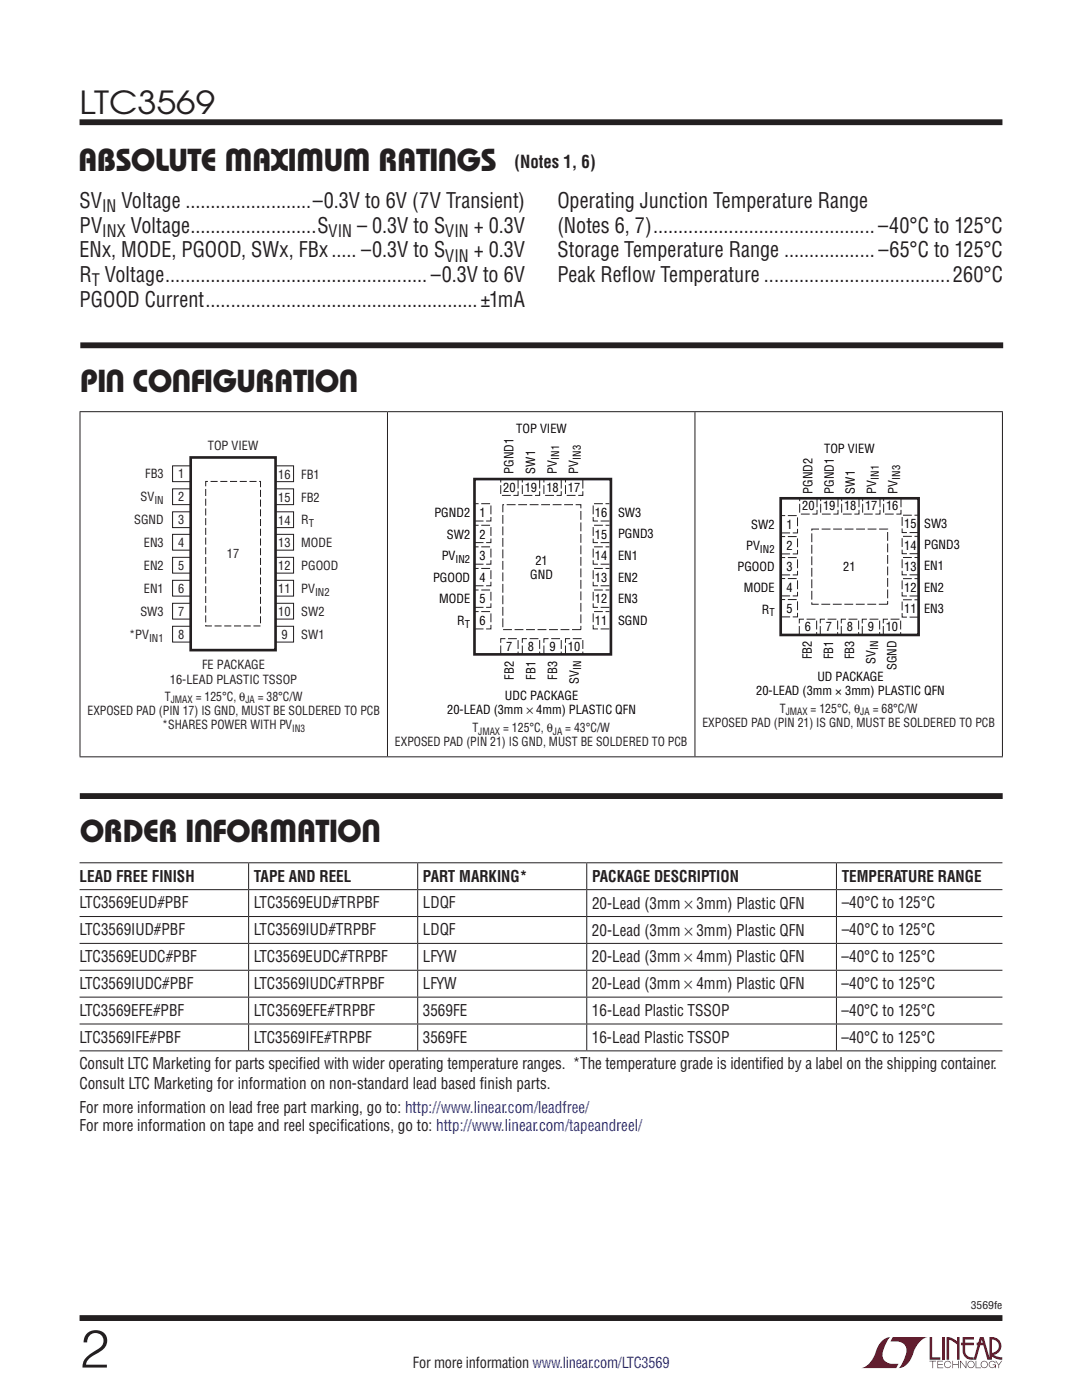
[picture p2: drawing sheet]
<svg xmlns="http://www.w3.org/2000/svg" width="216mm" height="279mm" viewBox="0 0 216 279" stroke-linecap="round" stroke-linejoin="round" font-family="sans-serif">
<defs><g id="words">
<text font-size="10.6" fill="#231f20" x="15.9" y="272.9">2</text>
<g font-size="6.3" fill="#231f20">
<text x="15.9" y="22.8">LTC3569</text>
<text x="15.6" y="34.1">Absolute Maximum Ratings</text>
<text x="16" y="78.2">Pin Configuration</text>
<text x="15.9" y="168.1">Order Information</text>
</g>
<g font-size="4.2" fill="#231f20">
<text x="15.9" y="41.5">SV</text>
<text x="24.2" y="41.5">Voltage .........................–0.3V to 6V (7V Transient)</text>
<text x="111.2" y="41.5">Operating Junction Temperature Range</text>
<text x="15.9" y="46.4">PV</text>
<text x="26.1" y="46.4">Voltage.........................S</text>
<text x="71.3" y="46.4">– 0.3V to S</text>
<text x="94.5" y="46.4">+ 0.3V</text>
<text x="111.2" y="46.4">(Notes 6, 7)............................................–40°C to 125°C</text>
<text x="15.9" y="51.4">ENx, MODE, PGOOD, SWx, FBx..... –0.3V to S</text>
<text x="94.5" y="51.4">+ 0.3V</text>
<text x="111.2" y="51.4">Storage Temperature Range .................. –65°C to 125°C</text>
<text x="15.9" y="56.3">R Voltage.................................................... –0.3V to 6V</text>
<text x="111.2" y="56.3">Peak Ref</text>
<text x="124.1" y="56.3">low Temperature .....................................260°C</text>
<text x="15.9" y="61.2">PGOOD Current......................................................±1mA</text>
</g>
<text font-size="3.5" fill="#231f20" x="102.7" y="33.6">(Notes 1, 6)</text>
<g font-size="3.4" fill="#231f20">
<text x="20.4" y="42.3">IN</text>
<text x="20.4" y="47.3">INX</text>
<text x="65.6" y="47.3">VIN</text>
<text x="88.9" y="47.3">VIN</text>
<text x="88.9" y="52.2">VIN</text>
<text x="18.3" y="57.2">T</text>
</g>
<g font-size="3.2" fill="#231f20">
<text x="15.9" y="176">LEAD FREE FINISH</text>
<text x="50.7" y="176">TAPE AND REEL</text>
<text x="84.4" y="176">PART MARKING*</text>
<text x="118.1" y="176">PACKAGE DESCRIPTION</text>
<text x="168" y="176">TEMPERATURE RANGE</text>
<text x="15.9" y="181.2">LTC3569EUD#PBF</text>
<text x="50.7" y="181.2">LTC3569EUD#TRPBF</text>
<text x="84.4" y="181.2">LDQF</text>
<text x="118.1" y="181.3">20-Lead (3mm × 3mm) Plastic QFN</text>
<text x="168" y="181.2">–40°C to 125°C</text>
<text x="15.9" y="192">LTC3569EUDC#PBF</text>
<text x="15.9" y="186.6">LTC3569IUD#PBF</text>
<text x="50.6" y="192">LTC3569EUDC#TRPBF</text>
<text x="50.7" y="186.6">LTC3569IUD#TRPBF</text>
<text x="84.4" y="192">LFYW</text>
<text x="84.4" y="186.6">LDQF</text>
<text x="118.1" y="186.7">20-Lead (3mm × 3mm) Plastic QFN</text>
<text x="167.9" y="192">–40°C to 125°C</text>
<text x="167.9" y="186.6">–40°C to 125°C</text>
<text x="15.9" y="197.3">LTC3569IUDC#PBF</text>
<text x="50.6" y="197.3">LTC3569IUDC#TRPBF</text>
<text x="84.4" y="197.3">LFYW</text>
<text x="118.1" y="197.4">20-Lead (3mm × 4mm) Plastic QFN</text>
<text x="118.1" y="192.1">20-Lead (3mm × 4mm) Plastic QFN</text>
<text x="167.9" y="197.3">–40°C to 125°C</text>
<text x="15.8" y="202.7">LTC3569EFE#PBF</text>
<text x="50.6" y="202.7">LTC3569EFE#TRPBF</text>
<text x="84.4" y="202.7">3569FE</text>
<text x="118.1" y="202.7">16-Lead Plastic TSSOP</text>
<text x="167.9" y="202.7">–40°C to 125°C</text>
<text x="15.8" y="208.1">LTC3569IFE#PBF</text>
<text x="50.6" y="208.1">LTC3569IFE#TRPBF</text>
<text x="84.4" y="208.1">3569FE</text>
<text x="118.1" y="208.1">16-Lead Plastic TSSOP</text>
<text x="167.9" y="208.1">–40°C to 125°C</text>
<text x="15.8" y="213.4">Consult LTC Marketing for parts specif</text>
<text x="59.6" y="213.4">ied with wider operating temperature ranges. *The temperature grade is identif</text>
<text x="152.1" y="213.4">ied by a label on the shipping container.</text>
<text x="15.8" y="217.3">Consult LTC Marketing for information on non-standard lead based f</text>
<text x="95.8" y="217.3">inish parts.</text>
<text x="15.8" y="222.1">For more information on lead free part marking, go to: http://www.linear.com/leadfree/</text>
<text x="15.8" y="225.6">For more information on tape and reel specif</text>
<text x="67.8" y="225.6">ications, go to: http://www.linear.com/tapeandreel/</text>
</g>
<text font-size="3" fill="#231f20" x="82.4" y="273.1">For more information www.linear.com/LTC3569</text>
<g font-size="2.5" fill="#231f20">
<text x="41.5" y="89.8">TOP VIEW</text>
<text x="29" y="95.5">FB3</text>
<text x="35.6" y="95.4">1</text>
<text x="55.5" y="95.5">16</text>
<text x="60.1" y="95.5">FB1</text>
<text x="28.1" y="100">SV</text>
<text x="35.6" y="100">2</text>
<text x="55.5" y="100.1">15</text>
<text x="60.1" y="100.1">FB2</text>
<text x="26.8" y="104.6">SGND</text>
<text x="35.6" y="104.6">3</text>
<text x="55.5" y="104.7">14</text>
<text x="60.1" y="104.7">R</text>
<text x="28.7" y="109.2">EN3</text>
<text x="28.7" y="113.8">EN2</text>
<text x="35.6" y="109.2">4</text>
<text x="35.6" y="113.8">5</text>
<text x="45.3" y="111.5">17</text>
<text x="55.5" y="109.3">13</text>
<text x="55.5" y="113.8">12</text>
<text x="60.1" y="109.3">MODE</text>
<text x="60.1" y="113.8">PGOOD</text>
<text x="28.7" y="118.4">EN1</text>
<text x="35.6" y="118.4">6</text>
<text x="55.5" y="118.4">11</text>
<text x="60.1" y="118.4">PV</text>
<text x="28" y="123">SW3</text>
<text x="35.6" y="123">7</text>
<text x="55.5" y="123">10</text>
<text x="60.1" y="123">SW2</text>
<text x="25.8" y="127.6">*PV</text>
<text x="35.6" y="127.5">8</text>
<text x="56.1" y="127.6">9</text>
<text x="60.1" y="127.6">SW1</text>
<text x="33.9" y="136.4">16-LEAD PLASTIC TSSOP</text>
<text x="40.3" y="133.6">FE PACKAGE</text>
<text x="17.5" y="142.7">EXPOSED PAD (PIN 17) IS GND, MUST BE SOLDERED TO PCB</text>
<text x="32.9" y="139.9">T</text>
<text x="39" y="139.9">= 125°C, θ</text>
<text x="51.4" y="139.9">= 38°C/W</text>
<text x="155.6" y="142.2">T</text>
<text x="161.8" y="142.2">= 125°C, θ</text>
<text x="174.1" y="142.2">= 68°C/W</text>
<text x="32.4" y="145.5">*SHARES POWER WITH PV</text>
<text x="78.8" y="148.9">EXPOSED PAD (PIN 21) IS GND, MUST BE SOLDERED TO PCB</text>
<text x="94.3" y="146.1">T</text>
<text x="100.4" y="146.1">= 125°C, θ</text>
<text x="112.8" y="146.1">= 43°C/W</text>
<text x="140.2" y="145">EXPOSED PAD (PIN 21) IS GND, MUST BE SOLDERED TO PCB</text>
</g>
<g font-size="2.5">
<text x="103" y="86.4">TOP VIEW</text>
<text x="102.5" y="94.5" transform="rotate(-90 102.5 94.5)">PGND1</text>
<text x="106.8" y="94.5" transform="rotate(-90 106.8 94.5)">SW1</text>
<text x="111.1" y="94.5" transform="rotate(-90 111.1 94.5)">PV</text>
<text x="115.4" y="94.5" transform="rotate(-90 115.4 94.5)">PV</text>
<text x="164.5" y="90.3">TOP VIEW</text>
<text x="100.4" y="98.1">20</text>
<text x="104.7" y="98.1">19</text>
<text x="109" y="98.1">18</text>
<text x="113.3" y="98.1">17</text>
<text x="160.1" y="101.8">20</text>
<text x="162.1" y="98.5" transform="rotate(-90 162.1 98.5)">PGND2</text>
<text x="164.2" y="101.8">19</text>
<text x="166.4" y="98.5" transform="rotate(-90 166.4 98.5)">PGND1</text>
<text x="168.4" y="101.8">18</text>
<text x="170.6" y="98.5" transform="rotate(-90 170.6 98.5)">SW1</text>
<text x="172.6" y="101.8">17</text>
<text x="174.8" y="98.5" transform="rotate(-90 174.8 98.5)">PV</text>
<text x="176.8" y="101.8">16</text>
<text x="179.1" y="98.5" transform="rotate(-90 179.1 98.5)">PV</text>
<text x="86.7" y="103.2">PGND2</text>
<text x="89.2" y="107.5">SW2</text>
<text x="95.7" y="107.5">2</text>
<text x="95.7" y="103.2">1</text>
<text x="118.7" y="107.5">15</text>
<text x="118.7" y="103.2">16</text>
<text x="123.3" y="103.2">SW3</text>
<text x="123.3" y="107.5">PGND3</text>
<text x="149.9" y="105.5">SW2</text>
<text x="157" y="105.5">1</text>
<text x="180.4" y="105.5">15</text>
<text x="184.4" y="105.4">SW3</text>
<text x="88.1" y="111.8">PV</text>
<text x="95.7" y="111.9">3</text>
<text x="106.8" y="112.7">21</text>
<text x="118.7" y="111.9">14</text>
<text x="123.3" y="111.8">EN1</text>
<text x="147.2" y="114">PGOOD</text>
<text x="148.9" y="109.8">PV</text>
<text x="157" y="114">3</text>
<text x="157" y="109.7">2</text>
<text x="168.3" y="113.9">21</text>
<text x="180.4" y="114">13</text>
<text x="180.4" y="109.7">14</text>
<text x="184.4" y="109.6">PGND3</text>
<text x="184.4" y="113.8">EN1</text>
<text x="86.4" y="116.1">PGOOD</text>
<text x="95.7" y="116.1">4</text>
<text x="105.8" y="115.5">GND</text>
<text x="118.7" y="116.1">13</text>
<text x="123.3" y="116.1">EN2</text>
<text x="148.4" y="118.2">MODE</text>
<text x="157" y="118.2">4</text>
<text x="180.4" y="118.2">12</text>
<text x="184.4" y="118.1">EN2</text>
<text x="87.6" y="120.4">MODE</text>
<text x="91.3" y="124.7">R</text>
<text x="95.7" y="124.7">6</text>
<text x="95.7" y="120.4">5</text>
<text x="118.7" y="124.7">11</text>
<text x="118.7" y="120.4">12</text>
<text x="123.3" y="120.4">EN3</text>
<text x="123.3" y="124.7">SGND</text>
<text x="152" y="122.5">R</text>
<text x="157" y="122.4">5</text>
<text x="160.6" y="125.9">6</text>
<text x="164.8" y="125.9">7</text>
<text x="169" y="125.9">8</text>
<text x="173.2" y="125.9">9</text>
<text x="176.8" y="125.9">10</text>
<text x="180.4" y="122.4">11</text>
<text x="184.4" y="122.3">EN3</text>
<text x="101" y="129.8">7</text>
<text x="105.3" y="129.8">8</text>
<text x="109.6" y="129.8">9</text>
<text x="113.3" y="129.8">10</text>
<text x="162" y="131.5" transform="rotate(-90 162 131.5)">FB2</text>
<text x="166.2" y="131.5" transform="rotate(-90 166.2 131.5)">FB1</text>
<text x="170.5" y="131.5" transform="rotate(-90 170.5 131.5)">FB3</text>
<text x="102.6" y="135.6" transform="rotate(-90 102.6 135.6)">FB2</text>
<text x="106.9" y="135.6" transform="rotate(-90 106.9 135.6)">FB1</text>
<text x="111.2" y="135.6" transform="rotate(-90 111.2 135.6)">FB3</text>
<text x="115.5" y="136.5" transform="rotate(-90 115.5 136.5)">SV</text>
<text x="163.1" y="135.8">UD PACKAGE</text>
<text x="174.7" y="132.5" transform="rotate(-90 174.7 132.5)">SV</text>
<text x="178.9" y="133.7" transform="rotate(-90 178.9 133.7)">SGND</text>
<text x="89.2" y="142.6">20-LEAD (3mm × 4mm) PLASTIC QFN</text>
<text x="100.8" y="139.7">UDC PACKAGE</text>
<text x="150.9" y="138.6">20-LEAD (3mm × 3mm) PLASTIC QFN</text>
</g>
<g font-size="2.1">
<text x="111.6" y="91.8" transform="rotate(-90 111.6 91.8)">IN1</text>
<text x="115.9" y="91.8" transform="rotate(-90 115.9 91.8)">IN3</text>
<text x="175.4" y="95.8" transform="rotate(-90 175.4 95.8)">IN1</text>
<text x="179.6" y="95.8" transform="rotate(-90 179.6 95.8)">IN3</text>
<text x="90.9" y="112.3">IN2</text>
<text x="151.6" y="110.3">IN2</text>
<text x="92.8" y="125.2">T</text>
<text x="153.5" y="123">T</text>
<text x="175.2" y="129.7" transform="rotate(-90 175.2 129.7)">IN</text>
<text x="116" y="133.8" transform="rotate(-90 116 133.8)">IN</text>
</g>
<g font-size="2.1" fill="#231f20">
<text x="30.8" y="100.6">IN</text>
<text x="61.6" y="105.2">T</text>
<text x="62.9" y="119">IN2</text>
<text x="29.7" y="128.1">IN1</text>
<text x="193.7" y="261.2">3569fe</text>
</g>
<g font-size="2" fill="#231f20">
<text x="34.1" y="140.4">JMAX</text>
<text x="49" y="140.4">JA</text>
<text x="156.8" y="142.7">JMAX</text>
<text x="171.7" y="142.7">JA</text>
<text x="58.3" y="146">IN3</text>
<text x="95.4" y="146.6">JMAX</text>
<text x="110.3" y="146.6">JA</text>
</g>
</g></defs>
<g fill="#900126">
<path d="M185.5 266.8h.5v4.1h1.6v.5h-2.1z"/>
<path d="M176.2 267.4l1-.5h.5h-.1a6.2 6.2 0 0 0-1.4 4 2.58 2.58 0 0 0 3.1 1.3l-.5 .8h-6.9a4.9 4.9 0 0 0 3-3.8l.4-.7z"/>
<path d="M178.1 266.9h7a4.9 4.9 0 0 0-3.1 3.7 3.2 3.2 0 0 1-2.7 2.4h.1a6.2 6.2 0 0 0 1.4-4.1 2.58 2.58 0 0 0-3.1-1.2z"/>
<path d="M188 266.8h.5v4.6h-.5z"/>
<path d="M188.9 266.8l1 .2 1.1 .7v-.9h.5v4.6h-.5v-3.1l-1.6-.9v4h-.5z"/>
<path d="M185.5 271.6h1.3v.1h-.6v1.3h-.1v-1.3h-.6z"/>
<path d="M187 271.6h1.2v.1h-1v.5h.9v.2h-.9v.5h1v.1h-1.2z"/>
<path d="M190 271.6h.2v.6h1v-.6h.1v1.4h-.1v-.6h-1v.6h-.2z"/>
<path d="M191.6 271.6h.1l1 1.2v-1.2h.1v1.4l-1.1-1.2v1.2h-.1z"/>
<path d="M194.7 271.6h.1v1.3h.9v.1h-1z"/>
<path d="M198.6 271.6h.2l.5 .7 .5-.7h.2l-.6 .8v.6h-.2v-.6z"/>
<path d="M192.1 266.8h2.2v.5h-1.7v.7h1.7v.5h-1.7v1.1a1.32 1.32 0 0 0 1.7 1.3v.5l1.2-4.6h.8l1.1 4.1v-4.1a1.84 1.84 0 0 1 2.4 1.4 1.84 1.84 0 0 1-1.5 2.2l.8 .4 .9 .1v.5l-1.2-.2-1-.6v-.6a1.34 1.34 0 0 0 1.5-1.2 1.34 1.34 0 0 0-1.4-1.5v4.1h-.9l-.8-2.9h-1.3v-.5h1.2l-.2-.7-1.1 4.1a2.06 2.06 0 0 1-2.7-1.3v-1.6h-.4v-.5h.4z"/>
<path d="M193.2 271.8a.72 .72 0 0 1 1.2 .1 .72 .72 0 0 1-.4 1.1 .72 .72 0 0 1-1-.7h.2a.59 .59 0 0 0 .8 .5 .59 .59 0 0 0 .2-.9 .59 .59 0 0 0-1 .2v.2h-.2z"/>
<path d="M195.9 271.8a.72 .72 0 0 1 1.1 .1 .72 .72 0 0 1-.4 1.1 .72 .72 0 0 1-.9-.7h.1a.59 .59 0 0 0 .8 .5 .59 .59 0 0 0 .2-.9 .59 .59 0 0 0-.9 .2l-.1 .2h-.1z"/>
<path d="M197.5 271.8a.72 .72 0 0 1 1.2 .2h-.2a.59 .59 0 0 0-.9-.1 .59 .59 0 0 0 .1 .9 .59 .59 0 0 0 .9-.4h-.5v-.1h.6v.7h-.1v-.3a.73 .73 0 0 1-1.1 .2 .73 .73 0 0 1 0-1.1z"/>
<path d="M188.6 271.8a.71 .71 0 0 1 1.2 .3h-.1a.59 .59 0 0 0-.9-.3 .59 .59 0 0 0-.1 1 .59 .59 0 0 0 1-.3h.1a.73 .73 0 0 1-1.1 .4 .73 .73 0 0 1-.1-1.1z"/>
</g>
<path d="M15.9 24.4h184.1M15.9 263h184.1" fill="none" stroke="#231f20" stroke-width="1.2" stroke-linecap="butt"/>
<g fill="none" stroke="#231f20" stroke-width=".2">
<path d="M15.9 82.2h184.2M16 82.2v68.8M34.4 97.6h24.2v3.1h-24.2zM34.4 93h24.2v3.1h-24.2zM77.3 82.2v68.8M138.7 82.2v68.8M200 82.2v68.8M34.4 102.1h24.2v3.2h-24.2zM34.4 106.6h24.2v3.2h-24.2zM34.4 111.2h24.2v3.2h-24.2zM34.4 115.8h24.2v3.2h-24.2zM34.4 120.4h24.2v3.2h-24.2z"/>
<path d="M34.4 125h24.2v3.1h-24.2zM15.9 151h184.2"/>
</g>
<path d="M38.1 91.3h16.9v38.4h-16.9z" fill="#fff"/>
<path d="M38.1 91.3h16.9v38.4h-16.9zM94.7 95.6h27.2v35h-27.2zM155.8 99.4h27.5v27.3h-27.5z" fill="none" stroke="#231f20" stroke-width=".53"/>
<path d="M41 96.1h11v28.8h-11z" fill="none" stroke="#231f20" stroke-width=".2" stroke-dasharray="1.4 .5" stroke-linecap="butt"/>
<g fill="none" stroke="#231f20" stroke-width=".2" stroke-dasharray="1.8 .5" stroke-linecap="butt">
<path d="M103.4 95.7v3.2h-3.5v-3.2M107.7 95.7v3.2h-3.5v-3.2M112 95.7v3.2h-3.5v-3.2M116.3 95.7v3.2h-3.5v-3.2M163 99.5v3.1h-3.4v-3.1M167.2 99.5v3.1h-3.4v-3.1M171.4 99.5v3.1h-3.5v-3.1M175.6 99.5v3.1h-3.5v-3.1M179.8 99.5v3.1h-3.5v-3.1M94.7 116.9h3.3v-3.5h-3.3M94.7 112.6h3.3v-3.5h-3.3M94.7 108.3h3.3v-3.5h-3.3"/>
<path d="M94.7 104h3.3v-3.5h-3.3M100.3 100.7h15.6v25h-15.6zM121.6 116.9h-3.2v-3.5h3.2M121.6 112.6h-3.2v-3.5h3.2M121.6 108.3h-3.2v-3.5h3.2M121.6 104h-3.2v-3.5h3.2M155.9 118.9h3.2v-3.4h-3.2M155.9 114.7h3.2v-3.4h-3.2M155.9 110.5h3.2v-3.4h-3.2M155.9 106.4h3.2v-3.5h-3.2M162 105.6h15.1v15h-15.1zM183.3 118.9h-3.3v-3.4h3.3"/>
<path d="M183.3 114.7h-3.3v-3.4h3.3M183.3 110.5h-3.3v-3.5h3.3M183.3 106.3h-3.3v-3.5h3.3M94.7 125.5h3.3v-3.4h-3.3M94.7 121.2h3.3v-3.5h-3.3M99.9 130.6v-3.1h3.5v3.1M104.2 130.6v-3.1h3.5v3.1M108.5 130.6v-3.1h3.5v3.1M112.8 130.6v-3.1h3.5v3.1M121.6 125.5h-3.2v-3.4h3.2M121.6 121.2h-3.2v-3.5h3.2M155.9 123.1h3.2v-3.4h-3.2"/>
<path d="M159.5 126.7v-3.1h3.5v3.1M163.7 126.7v-3.1h3.4v3.1M167.9 126.7v-3.1h3.4v3.1M172.1 126.7v-3.1h3.4v3.1M176.3 126.7v-3.1h3.4v3.1M183.3 123.2h-3.3v-3.5h3.3"/>
</g>
<path d="M16 68.9h184.2M15.9 158.9h184.2" fill="none" stroke="#231f20" stroke-width="1.2" stroke-linecap="butt"/>
<g fill="none" stroke="#231f20" stroke-width=".2">
<path d="M15.9 172.2h184.1M15.9 177.6h184.1M49.6 172.3v5.2M49.6 177.6v5.2M83.3 172.3v5.2M83.3 177.6v5.2M117.1 172.3v5.2M117.1 177.6v5.2M166.9 172.3v5.2M166.9 177.6v5.2M15.9 188.3h184.1M15.9 193.6h184.1"/>
<path d="M15.9 199h184.1M15.9 182.9h184.1M49.6 183v5.2M49.6 188.4v5.1M49.6 193.7v5.2M49.6 199.1v5.2M83.3 183v5.2M83.3 188.4v5.1M83.3 193.7v5.2M83.3 199.1v5.2M117.1 183v5.2M117.1 188.4v5.1"/>
<path d="M117.1 193.7v5.2M117.1 199.1v5.2M166.9 183v5.2M166.9 188.4v5.1M166.9 193.7v5.2M166.9 199.1v5.2M15.9 204.4h184.1M15.9 209.7h184.1M49.6 204.4v5.2M83.3 204.4v5.2M117.1 204.4v5.2M166.9 204.4v5.2"/>
</g>
<use href="#words"/>
</svg>
